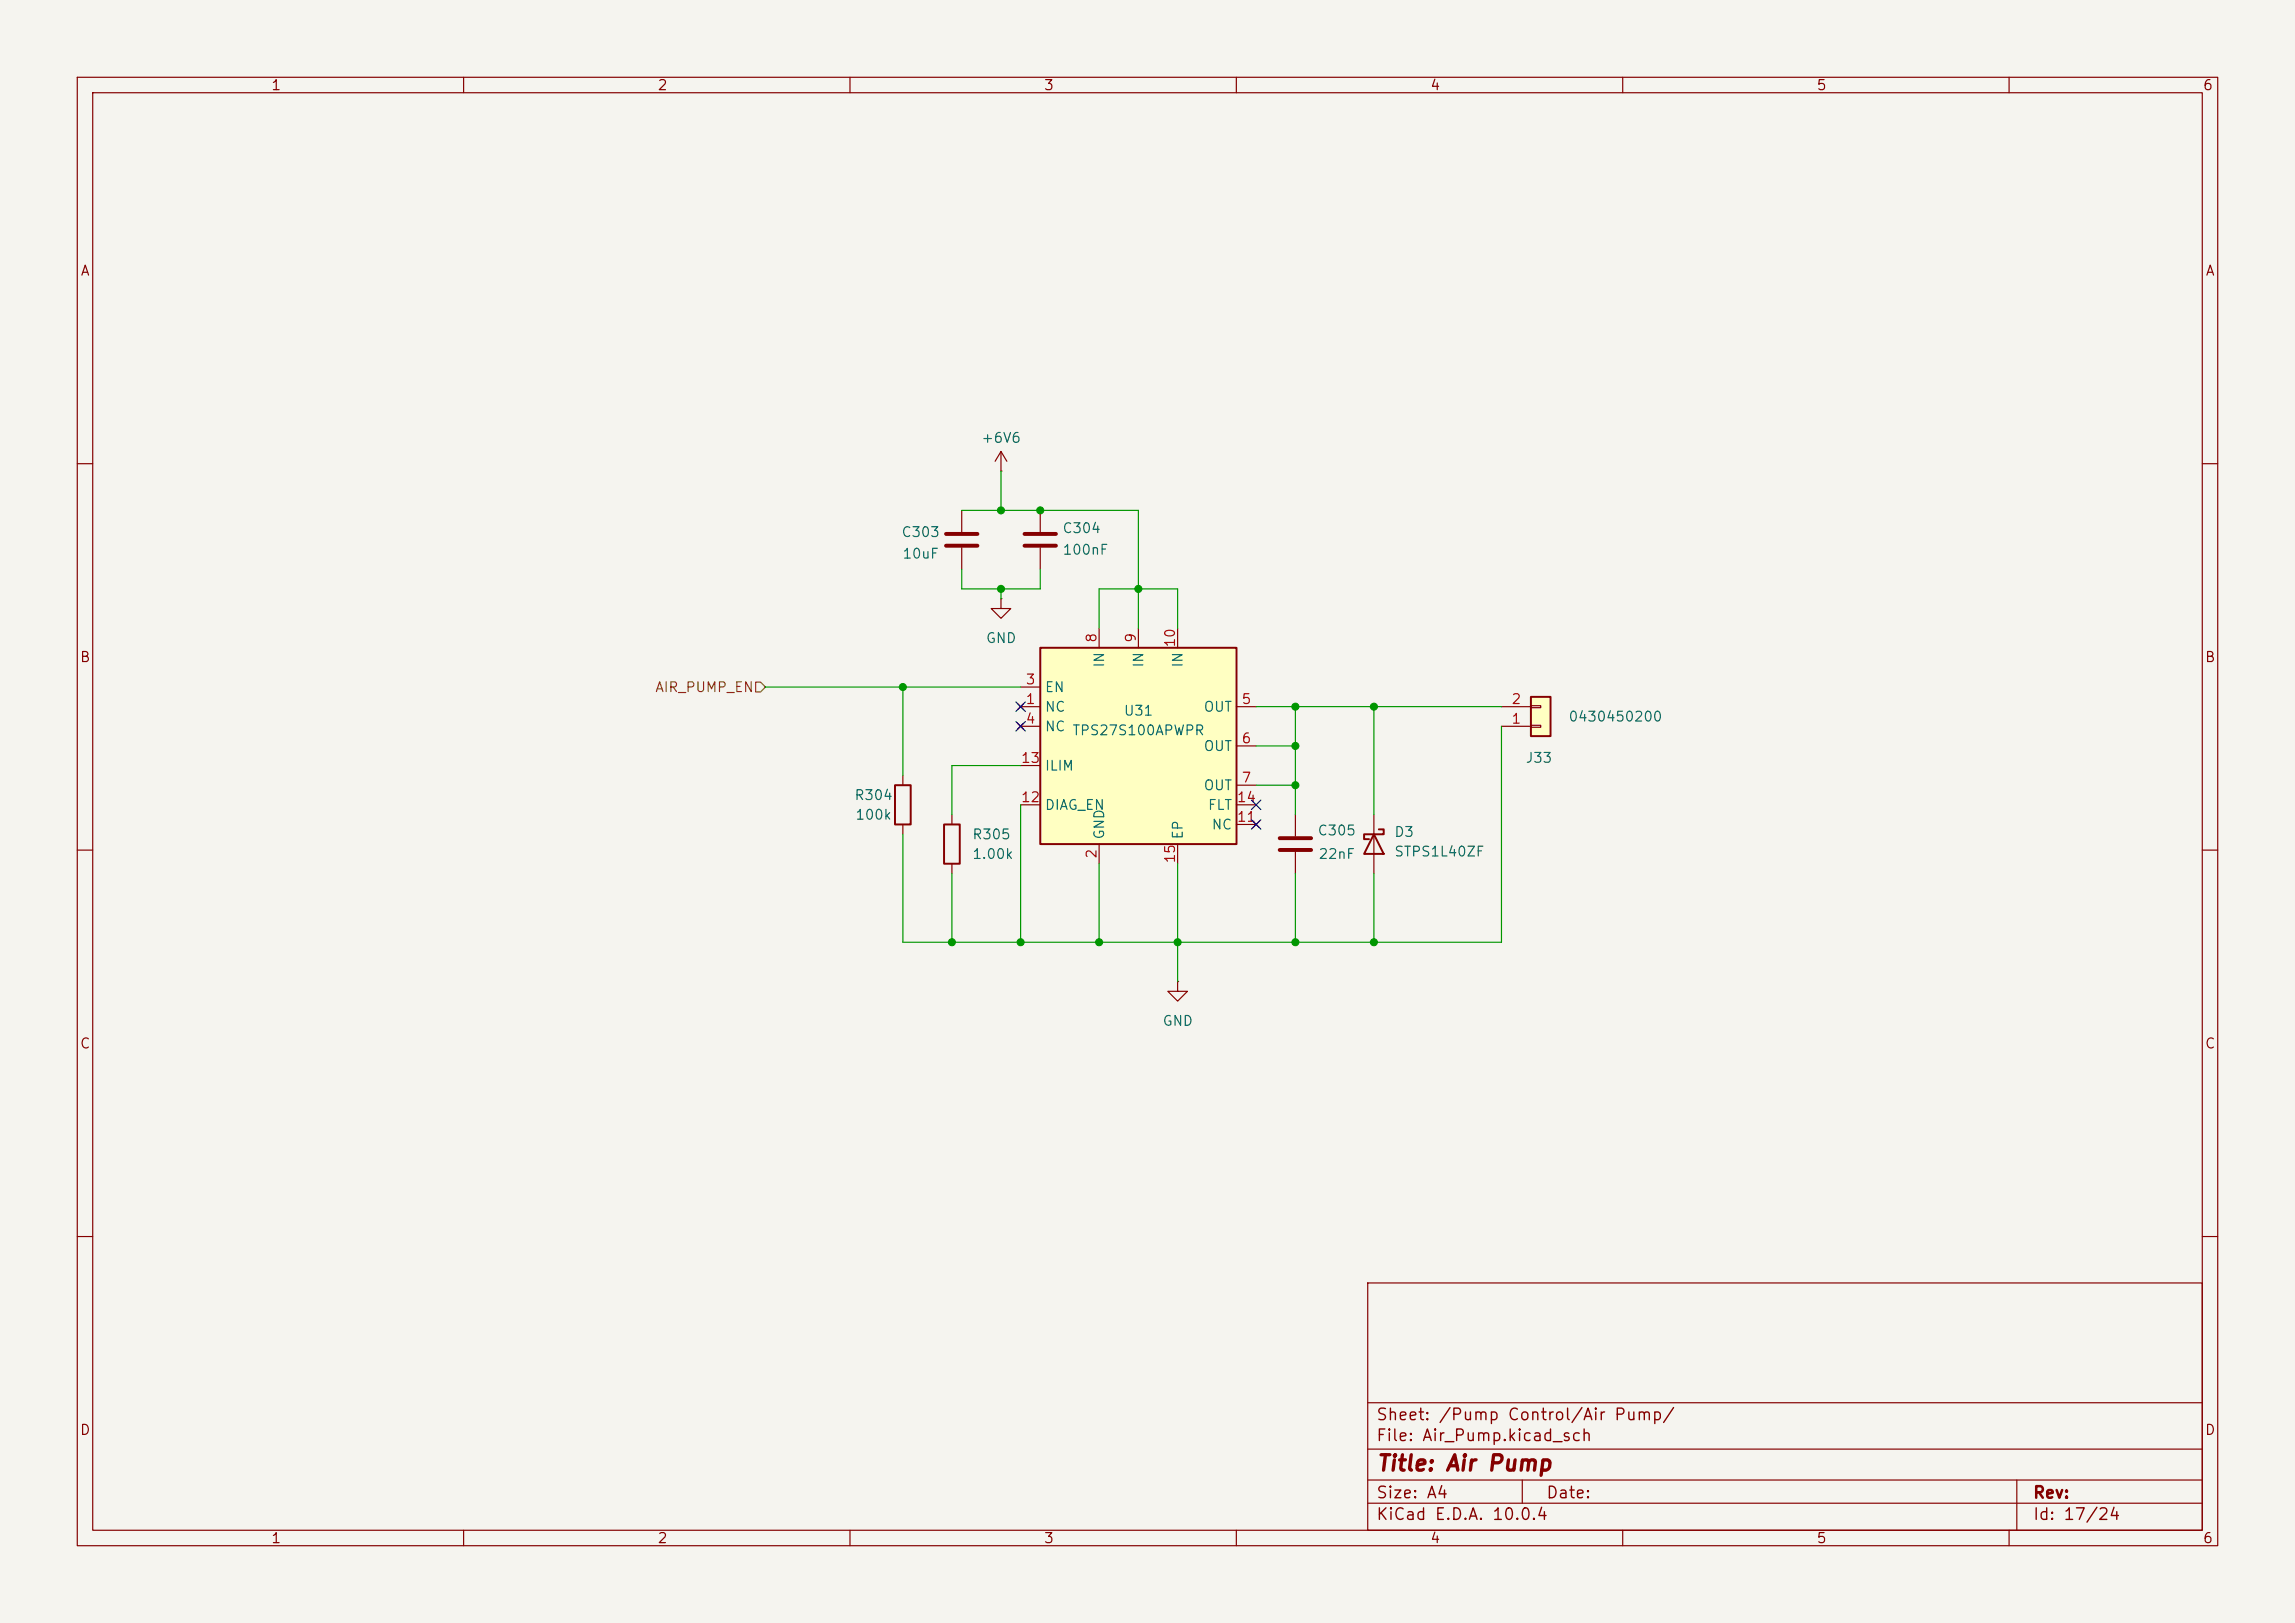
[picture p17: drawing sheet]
(kicad_sch
 (version 20260306)
 (generator "eeschema")
 (generator_version "10.0")
 (paper "A4")
 (title_block
  (title "Air Pump"))
 (lib_symbols
  (symbol "Connector_Generic:Conn_01x02"
   (pin_names
    (offset 1.016) (hide yes)) (exclude_from_sim no) (in_bom yes) (on_board yes)
   (in_pos_files yes)
   (duplicate_pin_numbers_are_jumpers no)
   (property "Reference" "J" (at 0 2.54 0) (show_name no) (do_not_autoplace no) (effects (font (size 1.27 1.27))))
   (property "Value" "Conn_01x02" (at 0 -5.08 0) (show_name no) (do_not_autoplace no) (effects (font (size 1.27 1.27))))
   (property "Footprint" "" (at 0 0 0) (show_name no) (do_not_autoplace no) (hide yes) (effects (font (size 1.27 1.27))))
   (property "Datasheet" "" (at 0 0 0) (show_name no) (do_not_autoplace no) (hide yes) (effects (font (size 1.27 1.27))))
   (property "Description" "Generic connector, single row, 01x02, script generated (kicad-library-utils/schlib/autogen/connector/)" (at 0 0 0) (show_name no) (do_not_autoplace no) (hide yes) (effects (font (size 1.27 1.27))))
   (symbol "Conn_01x02_1_1"
    (rectangle (start -1.27 1.27) (end 1.27 -3.81) (stroke (width 0.254) (type default)) (fill (type background)))
    (rectangle (start -1.27 0.127) (end 0 -0.127) (stroke (width 0.1524) (type default)) (fill (type none)))
    (rectangle (start -1.27 -2.413) (end 0 -2.667) (stroke (width 0.1524) (type default)) (fill (type none)))
    (pin passive line (at -5.08 0 0) (length 3.81) (name "Pin_1" (effects (font (size 1.27 1.27)))) (number "1" (effects (font (size 1.27 1.27)))))
    (pin passive line (at -5.08 -2.54 0) (length 3.81) (name "Pin_2" (effects (font (size 1.27 1.27)))) (number "2" (effects (font (size 1.27 1.27))))))
   (embedded_fonts no))
  (symbol "DIC_Board:+6V6"
   (power global)
   (pin_numbers (hide yes))
   (pin_names
    (offset 0) (hide yes)) (exclude_from_sim no) (in_bom yes) (on_board yes)
   (in_pos_files yes)
   (duplicate_pin_numbers_are_jumpers no)
   (property "Reference" "#PWR" (at 0 -3.81 0) (show_name no) (do_not_autoplace no) (hide yes) (effects (font (size 1.27 1.27))))
   (property "Value" "+6V6" (at 0 3.556 0) (show_name no) (do_not_autoplace no) (effects (font (size 1.27 1.27))))
   (property "Footprint" "" (at 0 0 0) (show_name no) (do_not_autoplace no) (hide yes) (effects (font (size 1.27 1.27))))
   (property "Datasheet" "" (at 0 0 0) (show_name no) (do_not_autoplace no) (hide yes) (effects (font (size 1.27 1.27))))
   (property "Description" "Power symbol creates a global label with name \"+6V6\"" (at 0 0 0) (show_name no) (do_not_autoplace no) (hide yes) (effects (font (size 1.27 1.27))))
   (symbol "+6V6_0_1"
    (polyline (pts (xy -0.762 1.27) (xy 0 2.54)) (stroke (width 0) (type default)) (fill (type none)))
    (polyline (pts (xy 0 2.54) (xy 0.762 1.27)) (stroke (width 0) (type default)) (fill (type none)))
    (polyline (pts (xy 0 0) (xy 0 2.54)) (stroke (width 0) (type default)) (fill (type none))))
   (symbol "+6V6_1_1"
    (pin power_in line (at 0 0 90) (length 0) (name "" (effects (font (size 1.27 1.27)))) (number "1" (effects (font (size 1.27 1.27))))))
   (embedded_fonts no))
  (symbol "DIC_Board:TPS27S100A" (exclude_from_sim no) (in_bom yes) (on_board yes)
   (in_pos_files yes)
   (duplicate_pin_numbers_are_jumpers no)
   (property "Reference" "U" (at 0 0 0) (show_name no) (do_not_autoplace no) (effects (font (size 1.27 1.27))))
   (property "Value" "TPS27S100APWPR" (at 0 0 0) (show_name no) (do_not_autoplace no) (effects (font (size 1.27 1.27))))
   (property "Footprint" "Package_SO:Texas_HTSSOP-14-1EP_4.4x5mm_P0.65mm_EP3.4x5mm_Mask3.155x3.255mm_ThermalVias" (at 0 0 0) (show_name no) (do_not_autoplace no) (hide yes) (effects (font (size 1.27 1.27))))
   (property "Datasheet" "https://www.ti.com/lit/ds/symlink/tps27s100.pdf" (at 0 0 0) (show_name no) (do_not_autoplace no) (hide yes) (effects (font (size 1.27 1.27))))
   (property "Description" "40-V, 4-A, 80-mOhm single-channel industrial smart high-side switch" (at 0 0 0) (show_name no) (do_not_autoplace no) (hide yes) (effects (font (size 1.27 1.27))))
   (property "MPN" "TPS27S100APWPR" (at 0 0 0) (show_name no) (do_not_autoplace no) (hide yes) (effects (font (size 1.27 1.27))))
   (property "Manufacturer" "Texas Instruments" (at 0 0 0) (show_name no) (do_not_autoplace no) (hide yes) (effects (font (size 1.27 1.27))))
   (property "DigiKey" "296-49002-1-ND" (at 0 0 0) (show_name no) (do_not_autoplace no) (hide yes) (effects (font (size 1.27 1.27))))
   (symbol "TPS27S100A_0_1"
    (rectangle (start -12.7 12.7) (end 12.7 -12.7) (stroke (width 0.254) (type default)) (fill (type background))))
   (symbol "TPS27S100A_1_1"
    (pin no_connect line (at -15.24 5.08 0) (length 2.54) (name "NC" (effects (font (size 1.27 1.27)))) (number "1" (effects (font (size 1.27 1.27)))))
    (pin passive line (at -5.08 -15.24 90) (length 2.54) (name "GND" (effects (font (size 1.27 1.27)))) (number "2" (effects (font (size 1.27 1.27)))))
    (pin input line (at -15.24 7.62 0) (length 2.54) (name "EN" (effects (font (size 1.27 1.27)))) (number "3" (effects (font (size 1.27 1.27)))))
    (pin no_connect line (at -15.24 2.54 0) (length 2.54) (name "NC" (effects (font (size 1.27 1.27)))) (number "4" (effects (font (size 1.27 1.27)))))
    (pin passive line (at 15.24 5.08 180) (length 2.54) (name "OUT" (effects (font (size 1.27 1.27)))) (number "5" (effects (font (size 1.27 1.27)))))
    (pin passive line (at 15.24 0 180) (length 2.54) (name "OUT" (effects (font (size 1.27 1.27)))) (number "6" (effects (font (size 1.27 1.27)))))
    (pin passive line (at 15.24 -5.08 180) (length 2.54) (name "OUT" (effects (font (size 1.27 1.27)))) (number "7" (effects (font (size 1.27 1.27)))))
    (pin passive line (at -5.08 15.24 270) (length 2.54) (name "IN" (effects (font (size 1.27 1.27)))) (number "8" (effects (font (size 1.27 1.27)))))
    (pin passive line (at 0 15.24 270) (length 2.54) (name "IN" (effects (font (size 1.27 1.27)))) (number "9" (effects (font (size 1.27 1.27)))))
    (pin passive line (at 5.08 15.24 270) (length 2.54) (name "IN" (effects (font (size 1.27 1.27)))) (number "10" (effects (font (size 1.27 1.27)))))
    (pin no_connect line (at 15.24 -10.16 180) (length 2.54) (name "NC" (effects (font (size 1.27 1.27)))) (number "11" (effects (font (size 1.27 1.27)))))
    (pin input line (at -15.24 -7.62 0) (length 2.54) (name "DIAG_EN" (effects (font (size 1.27 1.27)))) (number "12" (effects (font (size 1.27 1.27)))))
    (pin passive line (at -15.24 -2.54 0) (length 2.54) (name "ILIM" (effects (font (size 1.27 1.27)))) (number "13" (effects (font (size 1.27 1.27)))))
    (pin open_collector line (at 15.24 -7.62 180) (length 2.54) (name "FLT" (effects (font (size 1.27 1.27)))) (number "14" (effects (font (size 1.27 1.27)))))
    (pin passive line (at 5.08 -15.24 90) (length 2.54) (name "EP" (effects (font (size 1.27 1.27)))) (number "15" (effects (font (size 1.27 1.27))))))
   (embedded_fonts no))
  (symbol "Device:C"
   (pin_numbers (hide yes))
   (pin_names
    (offset 0.254)) (exclude_from_sim no) (in_bom yes) (on_board yes)
   (in_pos_files yes)
   (duplicate_pin_numbers_are_jumpers no)
   (property "Reference" "C" (at 0.635 2.54 0) (show_name no) (do_not_autoplace no) (effects (font (size 1.27 1.27)) (justify left)))
   (property "Value" "C" (at 0.635 -2.54 0) (show_name no) (do_not_autoplace no) (effects (font (size 1.27 1.27)) (justify left)))
   (property "Footprint" "" (at 0.9652 -3.81 0) (show_name no) (do_not_autoplace no) (hide yes) (effects (font (size 1.27 1.27))))
   (property "Datasheet" "" (at 0 0 0) (show_name no) (do_not_autoplace no) (hide yes) (effects (font (size 1.27 1.27))))
   (property "Description" "Unpolarized capacitor" (at 0 0 0) (show_name no) (do_not_autoplace no) (hide yes) (effects (font (size 1.27 1.27))))
   (symbol "C_0_1"
    (polyline (pts (xy -2.032 0.762) (xy 2.032 0.762)) (stroke (width 0.508) (type default)) (fill (type none)))
    (polyline (pts (xy -2.032 -0.762) (xy 2.032 -0.762)) (stroke (width 0.508) (type default)) (fill (type none))))
   (symbol "C_1_1"
    (pin passive line (at 0 3.81 270) (length 2.794) (name "" (effects (font (size 1.27 1.27)))) (number "1" (effects (font (size 1.27 1.27)))))
    (pin passive line (at 0 -3.81 90) (length 2.794) (name "" (effects (font (size 1.27 1.27)))) (number "2" (effects (font (size 1.27 1.27))))))
   (embedded_fonts no))
  (symbol "Device:D_Schottky"
   (pin_numbers (hide yes))
   (pin_names
    (offset 1.016) (hide yes)) (exclude_from_sim no) (in_bom yes) (on_board yes)
   (in_pos_files yes)
   (duplicate_pin_numbers_are_jumpers no)
   (property "Reference" "D" (at 0 2.54 0) (show_name no) (do_not_autoplace no) (effects (font (size 1.27 1.27))))
   (property "Value" "D_Schottky" (at 0 -2.54 0) (show_name no) (do_not_autoplace no) (effects (font (size 1.27 1.27))))
   (property "Footprint" "" (at 0 0 0) (show_name no) (do_not_autoplace no) (hide yes) (effects (font (size 1.27 1.27))))
   (property "Datasheet" "" (at 0 0 0) (show_name no) (do_not_autoplace no) (hide yes) (effects (font (size 1.27 1.27))))
   (property "Description" "Schottky diode" (at 0 0 0) (show_name no) (do_not_autoplace no) (hide yes) (effects (font (size 1.27 1.27))))
   (symbol "D_Schottky_0_1"
    (polyline (pts (xy -1.905 0.635) (xy -1.905 1.27) (xy -1.27 1.27) (xy -1.27 -1.27) (xy -0.635 -1.27) (xy -0.635 -0.635)) (stroke (width 0.254) (type default)) (fill (type none)))
    (polyline (pts (xy 1.27 1.27) (xy 1.27 -1.27) (xy -1.27 0) (xy 1.27 1.27)) (stroke (width 0.254) (type default)) (fill (type none)))
    (polyline (pts (xy 1.27 0) (xy -1.27 0)) (stroke (width 0) (type default)) (fill (type none))))
   (symbol "D_Schottky_1_1"
    (pin passive line (at -3.81 0 0) (length 2.54) (name "K" (effects (font (size 1.27 1.27)))) (number "1" (effects (font (size 1.27 1.27)))))
    (pin passive line (at 3.81 0 180) (length 2.54) (name "A" (effects (font (size 1.27 1.27)))) (number "2" (effects (font (size 1.27 1.27))))))
   (embedded_fonts no))
  (symbol "Device:R"
   (pin_numbers (hide yes))
   (pin_names
    (offset 0)) (exclude_from_sim no) (in_bom yes) (on_board yes)
   (in_pos_files yes)
   (duplicate_pin_numbers_are_jumpers no)
   (property "Reference" "R" (at 2.032 0 90) (show_name no) (do_not_autoplace no) (effects (font (size 1.27 1.27))))
   (property "Value" "R" (at 0 0 90) (show_name no) (do_not_autoplace no) (effects (font (size 1.27 1.27))))
   (property "Footprint" "" (at -1.778 0 90) (show_name no) (do_not_autoplace no) (hide yes) (effects (font (size 1.27 1.27))))
   (property "Datasheet" "" (at 0 0 0) (show_name no) (do_not_autoplace no) (hide yes) (effects (font (size 1.27 1.27))))
   (property "Description" "Resistor" (at 0 0 0) (show_name no) (do_not_autoplace no) (hide yes) (effects (font (size 1.27 1.27))))
   (symbol "R_0_1"
    (rectangle (start -1.016 -2.54) (end 1.016 2.54) (stroke (width 0.254) (type default)) (fill (type none))))
   (symbol "R_1_1"
    (pin passive line (at 0 3.81 270) (length 1.27) (name "" (effects (font (size 1.27 1.27)))) (number "1" (effects (font (size 1.27 1.27)))))
    (pin passive line (at 0 -3.81 90) (length 1.27) (name "" (effects (font (size 1.27 1.27)))) (number "2" (effects (font (size 1.27 1.27))))))
   (embedded_fonts no))
  (symbol "power:GND"
   (power global)
   (pin_numbers (hide yes))
   (pin_names
    (offset 0) (hide yes)) (exclude_from_sim no) (in_bom yes) (on_board yes)
   (in_pos_files yes)
   (duplicate_pin_numbers_are_jumpers no)
   (property "Reference" "#PWR" (at 0 -6.35 0) (show_name no) (do_not_autoplace no) (hide yes) (effects (font (size 1.27 1.27))))
   (property "Value" "GND" (at 0 -3.81 0) (show_name no) (do_not_autoplace no) (effects (font (size 1.27 1.27))))
   (property "Footprint" "" (at 0 0 0) (show_name no) (do_not_autoplace no) (hide yes) (effects (font (size 1.27 1.27))))
   (property "Datasheet" "" (at 0 0 0) (show_name no) (do_not_autoplace no) (hide yes) (effects (font (size 1.27 1.27))))
   (property "Description" "Power symbol creates a global label with name \"GND\" , ground" (at 0 0 0) (show_name no) (do_not_autoplace no) (hide yes) (effects (font (size 1.27 1.27))))
   (symbol "GND_0_1"
    (polyline (pts (xy 0 0) (xy 0 -1.27) (xy 1.27 -1.27) (xy 0 -2.54) (xy -1.27 -1.27) (xy 0 -1.27)) (stroke (width 0) (type default)) (fill (type none))))
   (symbol "GND_1_1"
    (pin power_in line (at 0 0 270) (length 0) (name "" (effects (font (size 1.27 1.27)))) (number "1" (effects (font (size 1.27 1.27))))))
   (embedded_fonts no)))
 (junction
  (at 129.54 66.04)
  (diameter 0)
  (color 0 0 0 0))
 (junction
  (at 129.54 76.2)
  (diameter 0)
  (color 0 0 0 0))
 (junction
  (at 134.62 66.04)
  (diameter 0)
  (color 0 0 0 0))
 (junction
  (at 167.64 96.52)
  (diameter 0)
  (color 0 0 0 0))
 (junction
  (at 142.24 121.92)
  (diameter 0)
  (color 0 0 0 0))
 (junction
  (at 177.8 91.44)
  (diameter 0)
  (color 0 0 0 0))
 (junction
  (at 167.64 101.6)
  (diameter 0)
  (color 0 0 0 0))
 (junction
  (at 177.8 121.92)
  (diameter 0)
  (color 0 0 0 0))
 (junction
  (at 123.19 121.92)
  (diameter 0)
  (color 0 0 0 0))
 (junction
  (at 147.32 76.2)
  (diameter 0)
  (color 0 0 0 0))
 (junction
  (at 167.64 91.44)
  (diameter 0)
  (color 0 0 0 0))
 (junction
  (at 152.4 121.92)
  (diameter 0)
  (color 0 0 0 0))
 (junction
  (at 116.84 88.9)
  (diameter 0)
  (color 0 0 0 0))
 (junction
  (at 167.64 121.92)
  (diameter 0)
  (color 0 0 0 0))
 (junction
  (at 132.08 121.92)
  (diameter 0)
  (color 0 0 0 0))
 (no_connect
  (at 162.56 104.14))
 (no_connect
  (at 132.08 91.44))
 (no_connect
  (at 162.56 106.68))
 (no_connect
  (at 132.08 93.98))
 (wire
  (pts (xy 123.19 99.06) (xy 123.19 105.41))
  (stroke (width 0) (type default)))
 (wire
  (pts (xy 177.8 91.44) (xy 194.31 91.44))
  (stroke (width 0) (type default)))
 (wire
  (pts (xy 123.19 113.03) (xy 123.19 121.92))
  (stroke (width 0) (type default)))
 (wire
  (pts (xy 177.8 121.92) (xy 194.31 121.92))
  (stroke (width 0) (type default)))
 (wire
  (pts (xy 167.64 113.03) (xy 167.64 121.92))
  (stroke (width 0) (type default)))
 (wire
  (pts (xy 134.62 66.04) (xy 147.32 66.04))
  (stroke (width 0) (type default)))
 (wire
  (pts (xy 129.54 66.04) (xy 134.62 66.04))
  (stroke (width 0) (type default)))
 (wire
  (pts (xy 132.08 121.92) (xy 142.24 121.92))
  (stroke (width 0) (type default)))
 (wire
  (pts (xy 152.4 111.76) (xy 152.4 121.92))
  (stroke (width 0) (type default)))
 (wire
  (pts (xy 116.84 88.9) (xy 116.84 100.33))
  (stroke (width 0) (type default)))
 (wire
  (pts (xy 162.56 91.44) (xy 167.64 91.44))
  (stroke (width 0) (type default)))
 (wire
  (pts (xy 123.19 121.92) (xy 132.08 121.92))
  (stroke (width 0) (type default)))
 (wire
  (pts (xy 147.32 81.28) (xy 147.32 76.2))
  (stroke (width 0) (type default)))
 (wire
  (pts (xy 194.31 93.98) (xy 194.31 121.92))
  (stroke (width 0) (type default)))
 (wire
  (pts (xy 142.24 121.92) (xy 152.4 121.92))
  (stroke (width 0) (type default)))
 (wire
  (pts (xy 177.8 105.41) (xy 177.8 91.44))
  (stroke (width 0) (type default)))
 (wire
  (pts (xy 129.54 76.2) (xy 129.54 77.47))
  (stroke (width 0) (type default)))
 (wire
  (pts (xy 132.08 104.14) (xy 132.08 121.92))
  (stroke (width 0) (type default)))
 (wire
  (pts (xy 152.4 81.28) (xy 152.4 76.2))
  (stroke (width 0) (type default)))
 (wire
  (pts (xy 167.64 91.44) (xy 167.64 96.52))
  (stroke (width 0) (type default)))
 (wire
  (pts (xy 129.54 66.04) (xy 124.46 66.04))
  (stroke (width 0) (type default)))
 (wire
  (pts (xy 124.46 76.2) (xy 124.46 73.66))
  (stroke (width 0) (type default)))
 (wire
  (pts (xy 167.64 91.44) (xy 177.8 91.44))
  (stroke (width 0) (type default)))
 (wire
  (pts (xy 129.54 60.96) (xy 129.54 66.04))
  (stroke (width 0) (type default)))
 (wire
  (pts (xy 116.84 121.92) (xy 123.19 121.92))
  (stroke (width 0) (type default)))
 (wire
  (pts (xy 134.62 76.2) (xy 134.62 73.66))
  (stroke (width 0) (type default)))
 (wire
  (pts (xy 167.64 121.92) (xy 177.8 121.92))
  (stroke (width 0) (type default)))
 (wire
  (pts (xy 142.24 81.28) (xy 142.24 76.2))
  (stroke (width 0) (type default)))
 (wire
  (pts (xy 142.24 76.2) (xy 152.4 76.2))
  (stroke (width 0) (type default)))
 (wire
  (pts (xy 142.24 111.76) (xy 142.24 121.92))
  (stroke (width 0) (type default)))
 (wire
  (pts (xy 162.56 96.52) (xy 167.64 96.52))
  (stroke (width 0) (type default)))
 (wire
  (pts (xy 124.46 76.2) (xy 129.54 76.2))
  (stroke (width 0) (type default)))
 (wire
  (pts (xy 147.32 66.04) (xy 147.32 76.2))
  (stroke (width 0) (type default)))
 (wire
  (pts (xy 152.4 121.92) (xy 152.4 127))
  (stroke (width 0) (type default)))
 (wire
  (pts (xy 167.64 101.6) (xy 167.64 105.41))
  (stroke (width 0) (type default)))
 (wire
  (pts (xy 177.8 113.03) (xy 177.8 121.92))
  (stroke (width 0) (type default)))
 (wire
  (pts (xy 116.84 88.9) (xy 132.08 88.9))
  (stroke (width 0) (type default)))
 (wire
  (pts (xy 123.19 99.06) (xy 132.08 99.06))
  (stroke (width 0) (type default)))
 (wire
  (pts (xy 167.64 96.52) (xy 167.64 101.6))
  (stroke (width 0) (type default)))
 (wire
  (pts (xy 116.84 107.95) (xy 116.84 121.92))
  (stroke (width 0) (type default)))
 (wire
  (pts (xy 152.4 121.92) (xy 167.64 121.92))
  (stroke (width 0) (type default)))
 (wire
  (pts (xy 99.06 88.9) (xy 116.84 88.9))
  (stroke (width 0) (type default)))
 (wire
  (pts (xy 134.62 76.2) (xy 129.54 76.2))
  (stroke (width 0) (type default)))
 (wire
  (pts (xy 162.56 101.6) (xy 167.64 101.6))
  (stroke (width 0) (type default)))
 (hierarchical_label "AIR_PUMP_EN"
  (shape input)
  (at 99.06 88.9 180)
  (effects (font (size 1.27 1.27)) (justify right)))
 (symbol
  (lib_id "power:GND")
  (at 152.4 127 0)
  (unit 1)
  (body_style 1)
  (exclude_from_sim no)
  (in_bom yes)
  (on_board yes)
  (in_pos_files yes)
  (dnp no)
  (fields_autoplaced yes)
  (property "Reference" "#PWR06" (at 152.4 133.35 0) (hide yes) (show_name no) (do_not_autoplace no) (effects (font (size 1.27 1.27))))
  (property "Value" "GND" (at 152.4 132.08 0) (show_name no) (do_not_autoplace no) (effects (font (size 1.27 1.27))))
  (property "Footprint" "" (at 152.4 127 0) (hide yes) (show_name no) (do_not_autoplace no) (effects (font (size 1.27 1.27))))
  (property "Datasheet" "" (at 152.4 127 0) (hide yes) (show_name no) (do_not_autoplace no) (effects (font (size 1.27 1.27))))
  (property "Description" "Power symbol creates a global label with name \"GND\" , ground" (at 152.4 127 0) (hide yes) (show_name no) (do_not_autoplace no) (effects (font (size 1.27 1.27))))
  (pin "1"))
 (symbol
  (lib_id "Device:D_Schottky")
  (at 177.8 109.22 270)
  (unit 1)
  (body_style 1)
  (exclude_from_sim no)
  (in_bom yes)
  (on_board yes)
  (in_pos_files yes)
  (dnp no)
  (fields_autoplaced yes)
  (property "Reference" "D3" (at 180.34 107.6324 90) (show_name no) (do_not_autoplace no) (effects (font (size 1.27 1.27)) (justify left)))
  (property "Value" "STPS1L40ZF" (at 180.34 110.1724 90) (show_name no) (do_not_autoplace no) (effects (font (size 1.27 1.27)) (justify left)))
  (property "Footprint" "Diode_SMD:D_SOD-123F" (at 177.8 109.22 0) (hide yes) (show_name no) (do_not_autoplace no) (effects (font (size 1.27 1.27))))
  (property "Datasheet" "https://www.st.com/resource/en/datasheet/stps1l40.pdf" (at 177.8 109.22 0) (hide yes) (show_name no) (do_not_autoplace no) (effects (font (size 1.27 1.27))))
  (property "Description" "40 V, 1 A low-drop Schottky freewheel rectifier, SOD-123Flat" (at 177.8 109.22 0) (hide yes) (show_name no) (do_not_autoplace no) (effects (font (size 1.27 1.27))))
  (property "MPN" "STPS1L40ZF" (at 177.8 109.22 0) (hide yes) (show_name no) (do_not_autoplace no) (effects (font (size 1.27 1.27))))
  (property "Manufacturer" "STMicroelectronics" (at 177.8 109.22 0) (hide yes) (show_name no) (do_not_autoplace no) (effects (font (size 1.27 1.27))))
  (property "DigiKey" "497-16916-1-ND" (at 177.8 109.22 0) (hide yes) (show_name no) (do_not_autoplace no) (effects (font (size 1.27 1.27))))
  (property "BOM Comments" "Freewheel clamp: pin 1 cathode to switched output; pin 2 anode to GND." (at 177.8 109.22 0) (hide yes) (show_name no) (do_not_autoplace no) (effects (font (size 1.27 1.27))))
  (pin "1")
  (pin "2"))
 (symbol
  (lib_id "Device:C")
  (at 134.62 69.85 0)
  (unit 1)
  (body_style 1)
  (exclude_from_sim no)
  (in_bom yes)
  (on_board yes)
  (in_pos_files yes)
  (dnp no)
  (property "Reference" "C304" (at 139.954 68.326 0) (show_name no) (do_not_autoplace no) (effects (font (size 1.27 1.27))))
  (property "Value" "100nF" (at 140.462 71.12 0) (show_name no) (do_not_autoplace no) (effects (font (size 1.27 1.27))))
  (property "Footprint" "Capacitor_SMD:C_0402_1005Metric" (at 134.62 69.85 0) (hide yes) (show_name no) (do_not_autoplace no) (effects (font (size 1.27 1.27))))
  (property "Datasheet" "" (at 134.62 69.85 0) (hide yes) (show_name no) (do_not_autoplace no) (effects (font (size 1.27 1.27))))
  (property "Description" "Input high-frequency bypass" (at 134.62 69.85 0) (hide yes) (show_name no) (do_not_autoplace no) (effects (font (size 1.27 1.27))))
  (property "MPN" "GRM155R71H104ME14D" (at 134.62 69.85 0) (hide yes) (show_name no) (do_not_autoplace no) (effects (font (size 1.27 1.27))))
  (property "Manufacturer" "Murata" (at 134.62 69.85 0) (hide yes) (show_name no) (do_not_autoplace no) (effects (font (size 1.27 1.27))))
  (pin "1")
  (pin "2"))
 (symbol
  (lib_id "Device:C")
  (at 124.46 69.85 0)
  (unit 1)
  (body_style 1)
  (exclude_from_sim no)
  (in_bom yes)
  (on_board yes)
  (in_pos_files yes)
  (dnp no)
  (property "Reference" "C303" (at 119.126 68.834 0) (show_name no) (do_not_autoplace no) (effects (font (size 1.27 1.27))))
  (property "Value" "10uF" (at 119.126 71.628 0) (show_name no) (do_not_autoplace no) (effects (font (size 1.27 1.27))))
  (property "Footprint" "Capacitor_SMD:C_1206_3216Metric" (at 124.46 69.85 0) (hide yes) (show_name no) (do_not_autoplace no) (effects (font (size 1.27 1.27))))
  (property "Datasheet" "" (at 124.46 69.85 0) (hide yes) (show_name no) (do_not_autoplace no) (effects (font (size 1.27 1.27))))
  (property "Description" "Local input bulk capacitor" (at 124.46 69.85 0) (hide yes) (show_name no) (do_not_autoplace no) (effects (font (size 1.27 1.27))))
  (property "MPN" "CGA5L1X7R1H106K160AC" (at 124.46 69.85 0) (hide yes) (show_name no) (do_not_autoplace no) (effects (font (size 1.27 1.27))))
  (property "Manufacturer" "TDK" (at 124.46 69.85 0) (hide yes) (show_name no) (do_not_autoplace no) (effects (font (size 1.27 1.27))))
  (pin "1")
  (pin "2"))
 (symbol
  (lib_id "power:GND")
  (at 129.54 77.47 0)
  (unit 1)
  (body_style 1)
  (exclude_from_sim no)
  (in_bom yes)
  (on_board yes)
  (in_pos_files yes)
  (dnp no)
  (fields_autoplaced yes)
  (property "Reference" "#PWR05" (at 129.54 83.82 0) (hide yes) (show_name no) (do_not_autoplace no) (effects (font (size 1.27 1.27))))
  (property "Value" "GND" (at 129.54 82.55 0) (show_name no) (do_not_autoplace no) (effects (font (size 1.27 1.27))))
  (property "Footprint" "" (at 129.54 77.47 0) (hide yes) (show_name no) (do_not_autoplace no) (effects (font (size 1.27 1.27))))
  (property "Datasheet" "" (at 129.54 77.47 0) (hide yes) (show_name no) (do_not_autoplace no) (effects (font (size 1.27 1.27))))
  (property "Description" "Power symbol creates a global label with name \"GND\" , ground" (at 129.54 77.47 0) (hide yes) (show_name no) (do_not_autoplace no) (effects (font (size 1.27 1.27))))
  (pin "1"))
 (symbol
  (lib_id "DIC_Board:+6V6")
  (at 129.54 60.96 0)
  (unit 1)
  (body_style 1)
  (exclude_from_sim no)
  (in_bom yes)
  (on_board yes)
  (in_pos_files yes)
  (dnp no)
  (property "Reference" "#PWR0137" (at 132.08 58.42 0) (hide yes) (show_name no) (do_not_autoplace no) (effects (font (size 1.27 1.27))))
  (property "Value" "+6V6" (at 129.54 56.642 0) (show_name no) (do_not_autoplace no) (effects (font (size 1.27 1.27))))
  (property "Footprint" "" (at 129.54 60.96 0) (hide yes) (show_name no) (do_not_autoplace no) (effects (font (size 1.27 1.27))))
  (property "Datasheet" "" (at 129.54 60.96 0) (hide yes) (show_name no) (do_not_autoplace no) (effects (font (size 1.27 1.27))))
  (property "Description" "" (at 129.54 60.96 0) (hide yes) (show_name no) (do_not_autoplace no) (effects (font (size 1.27 1.27))))
  (pin "1"))
 (symbol
  (lib_id "Connector_Generic:Conn_01x02")
  (at 199.39 93.98 0)
  (mirror x)
  (unit 1)
  (body_style 1)
  (exclude_from_sim no)
  (in_bom yes)
  (on_board yes)
  (in_pos_files yes)
  (dnp no)
  (property "Reference" "J33" (at 199.136 98.044 0) (show_name no) (do_not_autoplace no) (effects (font (size 1.27 1.27))))
  (property "Value" "0430450200" (at 209.042 92.71 0) (show_name no) (do_not_autoplace no) (effects (font (size 1.27 1.27))))
  (property "Footprint" "Connector_Molex:Molex_Micro-Fit_3.0_43045-0200_2x01_P3.00mm_Horizontal" (at 199.39 93.98 0) (hide yes) (show_name no) (do_not_autoplace no) (effects (font (size 1.27 1.27))))
  (property "Datasheet" "https://www.molex.com/content/dam/molex/molex-dot-com/products/automated/en-us/salesdrawingpdf/430/43045/430450200_sd.pdf" (at 199.39 93.98 0) (hide yes) (show_name no) (do_not_autoplace no) (effects (font (size 1.27 1.27))))
  (property "Description" "Molex Micro-Fit 3.0 two-circuit right-angle through-hole header" (at 199.39 93.98 0) (hide yes) (show_name no) (do_not_autoplace no) (effects (font (size 1.27 1.27))))
  (property "MPN" "0430450200" (at 199.39 93.98 0) (hide yes) (show_name no) (do_not_autoplace no) (effects (font (size 1.27 1.27))))
  (property "Manufacturer" "Molex" (at 199.39 93.98 0) (hide yes) (show_name no) (do_not_autoplace no) (effects (font (size 1.27 1.27))))
  (property "DigiKey" "WM1813-ND" (at 199.39 93.98 0) (hide yes) (show_name no) (do_not_autoplace no) (effects (font (size 1.27 1.27))))
  (property "BOM Comments" "Pin 1 = GND / pump black lead; pin 2 = switched +6V6 / pump red lead. Mating housing 0430250200 and female contacts required." (at 199.39 93.98 0) (hide yes) (show_name no) (do_not_autoplace no) (effects (font (size 1.27 1.27))))
  (property "Design Confirmation" "2026-09-11: User confirmed the existing 6.6V supply is acceptable for the installed KNF pump. Retain 6.6V. This statement does not specify pump overload/startup limits." (at 0 0 0) (hide yes) (show_name no) (do_not_autoplace no) (effects (font (size 1.27 1.27))))
  (pin "1")
  (pin "2"))
 (symbol
  (lib_id "Device:C")
  (at 167.64 109.22 0)
  (unit 1)
  (body_style 1)
  (exclude_from_sim no)
  (in_bom yes)
  (on_board yes)
  (in_pos_files yes)
  (dnp no)
  (property "Reference" "C305" (at 172.974 107.442 0) (show_name no) (do_not_autoplace no) (effects (font (size 1.27 1.27))))
  (property "Value" "22nF" (at 172.974 110.49 0) (show_name no) (do_not_autoplace no) (effects (font (size 1.27 1.27))))
  (property "Footprint" "Capacitor_SMD:C_0402_1005Metric" (at 167.64 109.22 0) (hide yes) (show_name no) (do_not_autoplace no) (effects (font (size 1.27 1.27))))
  (property "Datasheet" "" (at 167.64 109.22 0) (hide yes) (show_name no) (do_not_autoplace no) (effects (font (size 1.27 1.27))))
  (property "Description" "Output ESD capacitor" (at 167.64 109.22 0) (hide yes) (show_name no) (do_not_autoplace no) (effects (font (size 1.27 1.27))))
  (property "MPN" "GRM155R71H223KA12D" (at 167.64 109.22 0) (hide yes) (show_name no) (do_not_autoplace no) (effects (font (size 1.27 1.27))))
  (property "Manufacturer" "Murata" (at 167.64 109.22 0) (hide yes) (show_name no) (do_not_autoplace no) (effects (font (size 1.27 1.27))))
  (pin "1")
  (pin "2"))
 (symbol
  (lib_id "Device:R")
  (at 116.84 104.14 0)
  (unit 1)
  (body_style 1)
  (exclude_from_sim no)
  (in_bom yes)
  (on_board yes)
  (in_pos_files yes)
  (dnp no)
  (fields_autoplaced yes)
  (property "Reference" "R304" (at 113.03 102.87 0) (show_name no) (do_not_autoplace no) (effects (font (size 1.27 1.27))))
  (property "Value" "100k" (at 113.03 105.41 0) (show_name no) (do_not_autoplace no) (effects (font (size 1.27 1.27))))
  (property "Footprint" "Resistor_SMD:R_0402_1005Metric" (at 116.84 104.14 0) (hide yes) (show_name no) (do_not_autoplace no) (effects (font (size 1.27 1.27))))
  (property "Datasheet" "" (at 116.84 104.14 0) (hide yes) (show_name no) (do_not_autoplace no) (effects (font (size 1.27 1.27))))
  (property "Description" "Enable pull-down" (at 116.84 104.14 0) (hide yes) (show_name no) (do_not_autoplace no) (effects (font (size 1.27 1.27))))
  (property "MPN" "CRCW0402100KFKED" (at 116.84 104.14 0) (hide yes) (show_name no) (do_not_autoplace no) (effects (font (size 1.27 1.27))))
  (property "Manufacturer" "Vishay Dale" (at 116.84 104.14 0) (hide yes) (show_name no) (do_not_autoplace no) (effects (font (size 1.27 1.27))))
  (pin "1")
  (pin "2"))
 (symbol
  (lib_id "DIC_Board:TPS27S100A")
  (at 147.32 96.52 0)
  (unit 1)
  (body_style 1)
  (exclude_from_sim no)
  (in_bom yes)
  (on_board yes)
  (in_pos_files yes)
  (dnp no)
  (property "Reference" "U31" (at 147.32 91.948 0) (show_name no) (do_not_autoplace no) (effects (font (size 1.27 1.27))))
  (property "Value" "TPS27S100APWPR" (at 147.32 94.488 0) (show_name no) (do_not_autoplace no) (effects (font (size 1.27 1.27))))
  (property "Footprint" "Package_SO:Texas_HTSSOP-14-1EP_4.4x5mm_P0.65mm_EP3.4x5mm_Mask3.155x3.255mm_ThermalVias" (at 147.32 96.52 0) (hide yes) (show_name no) (do_not_autoplace no) (effects (font (size 1.27 1.27))))
  (property "Datasheet" "https://www.ti.com/lit/ds/symlink/tps27s100.pdf" (at 147.32 96.52 0) (hide yes) (show_name no) (do_not_autoplace no) (effects (font (size 1.27 1.27))))
  (property "Description" "40-V, 4-A, 80-mOhm single-channel industrial smart high-side switch" (at 147.32 96.52 0) (hide yes) (show_name no) (do_not_autoplace no) (effects (font (size 1.27 1.27))))
  (property "MPN" "TPS27S100APWPR" (at 147.32 96.52 0) (hide yes) (show_name no) (do_not_autoplace no) (effects (font (size 1.27 1.27))))
  (property "Manufacturer" "Texas Instruments" (at 147.32 96.52 0) (hide yes) (show_name no) (do_not_autoplace no) (effects (font (size 1.27 1.27))))
  (property "DigiKey" "296-49002-1-ND" (at 147.32 96.52 0) (hide yes) (show_name no) (do_not_autoplace no) (effects (font (size 1.27 1.27))))
  (property "BOM Comments" "R302 = 1.00 kOhm sets approximately 2.5 A current limit for the SBE 5P." (at 147.32 96.52 0) (hide yes) (show_name no) (do_not_autoplace no) (effects (font (size 1.27 1.27))))
  (pin "1")
  (pin "2")
  (pin "3")
  (pin "4")
  (pin "5")
  (pin "6")
  (pin "7")
  (pin "8")
  (pin "9")
  (pin "10")
  (pin "11")
  (pin "12")
  (pin "13")
  (pin "14")
  (pin "15"))
 (symbol
  (lib_id "Device:R")
  (at 123.19 109.22 180)
  (unit 1)
  (body_style 1)
  (exclude_from_sim no)
  (in_bom yes)
  (on_board yes)
  (in_pos_files yes)
  (dnp no)
  (fields_autoplaced yes)
  (property "Reference" "R305" (at 125.73 107.9499 0) (show_name no) (do_not_autoplace no) (effects (font (size 1.27 1.27)) (justify right)))
  (property "Value" "1.00k" (at 125.73 110.4899 0) (show_name no) (do_not_autoplace no) (effects (font (size 1.27 1.27)) (justify right)))
  (property "Footprint" "Resistor_SMD:R_0402_1005Metric" (at 123.19 109.22 0) (hide yes) (show_name no) (do_not_autoplace no) (effects (font (size 1.27 1.27))))
  (property "Datasheet" "" (at 123.19 109.22 0) (hide yes) (show_name no) (do_not_autoplace no) (effects (font (size 1.27 1.27))))
  (property "Description" "Approximately 2.5-A current-limit set resistor" (at 123.19 109.22 0) (hide yes) (show_name no) (do_not_autoplace no) (effects (font (size 1.27 1.27))))
  (property "MPN" "CRCW04021K00FKED" (at 123.19 109.22 0) (hide yes) (show_name no) (do_not_autoplace no) (effects (font (size 1.27 1.27))))
  (property "Manufacturer" "Vishay Dale" (at 123.19 109.22 0) (hide yes) (show_name no) (do_not_autoplace no) (effects (font (size 1.27 1.27))))
  (pin "1")
  (pin "2")))
